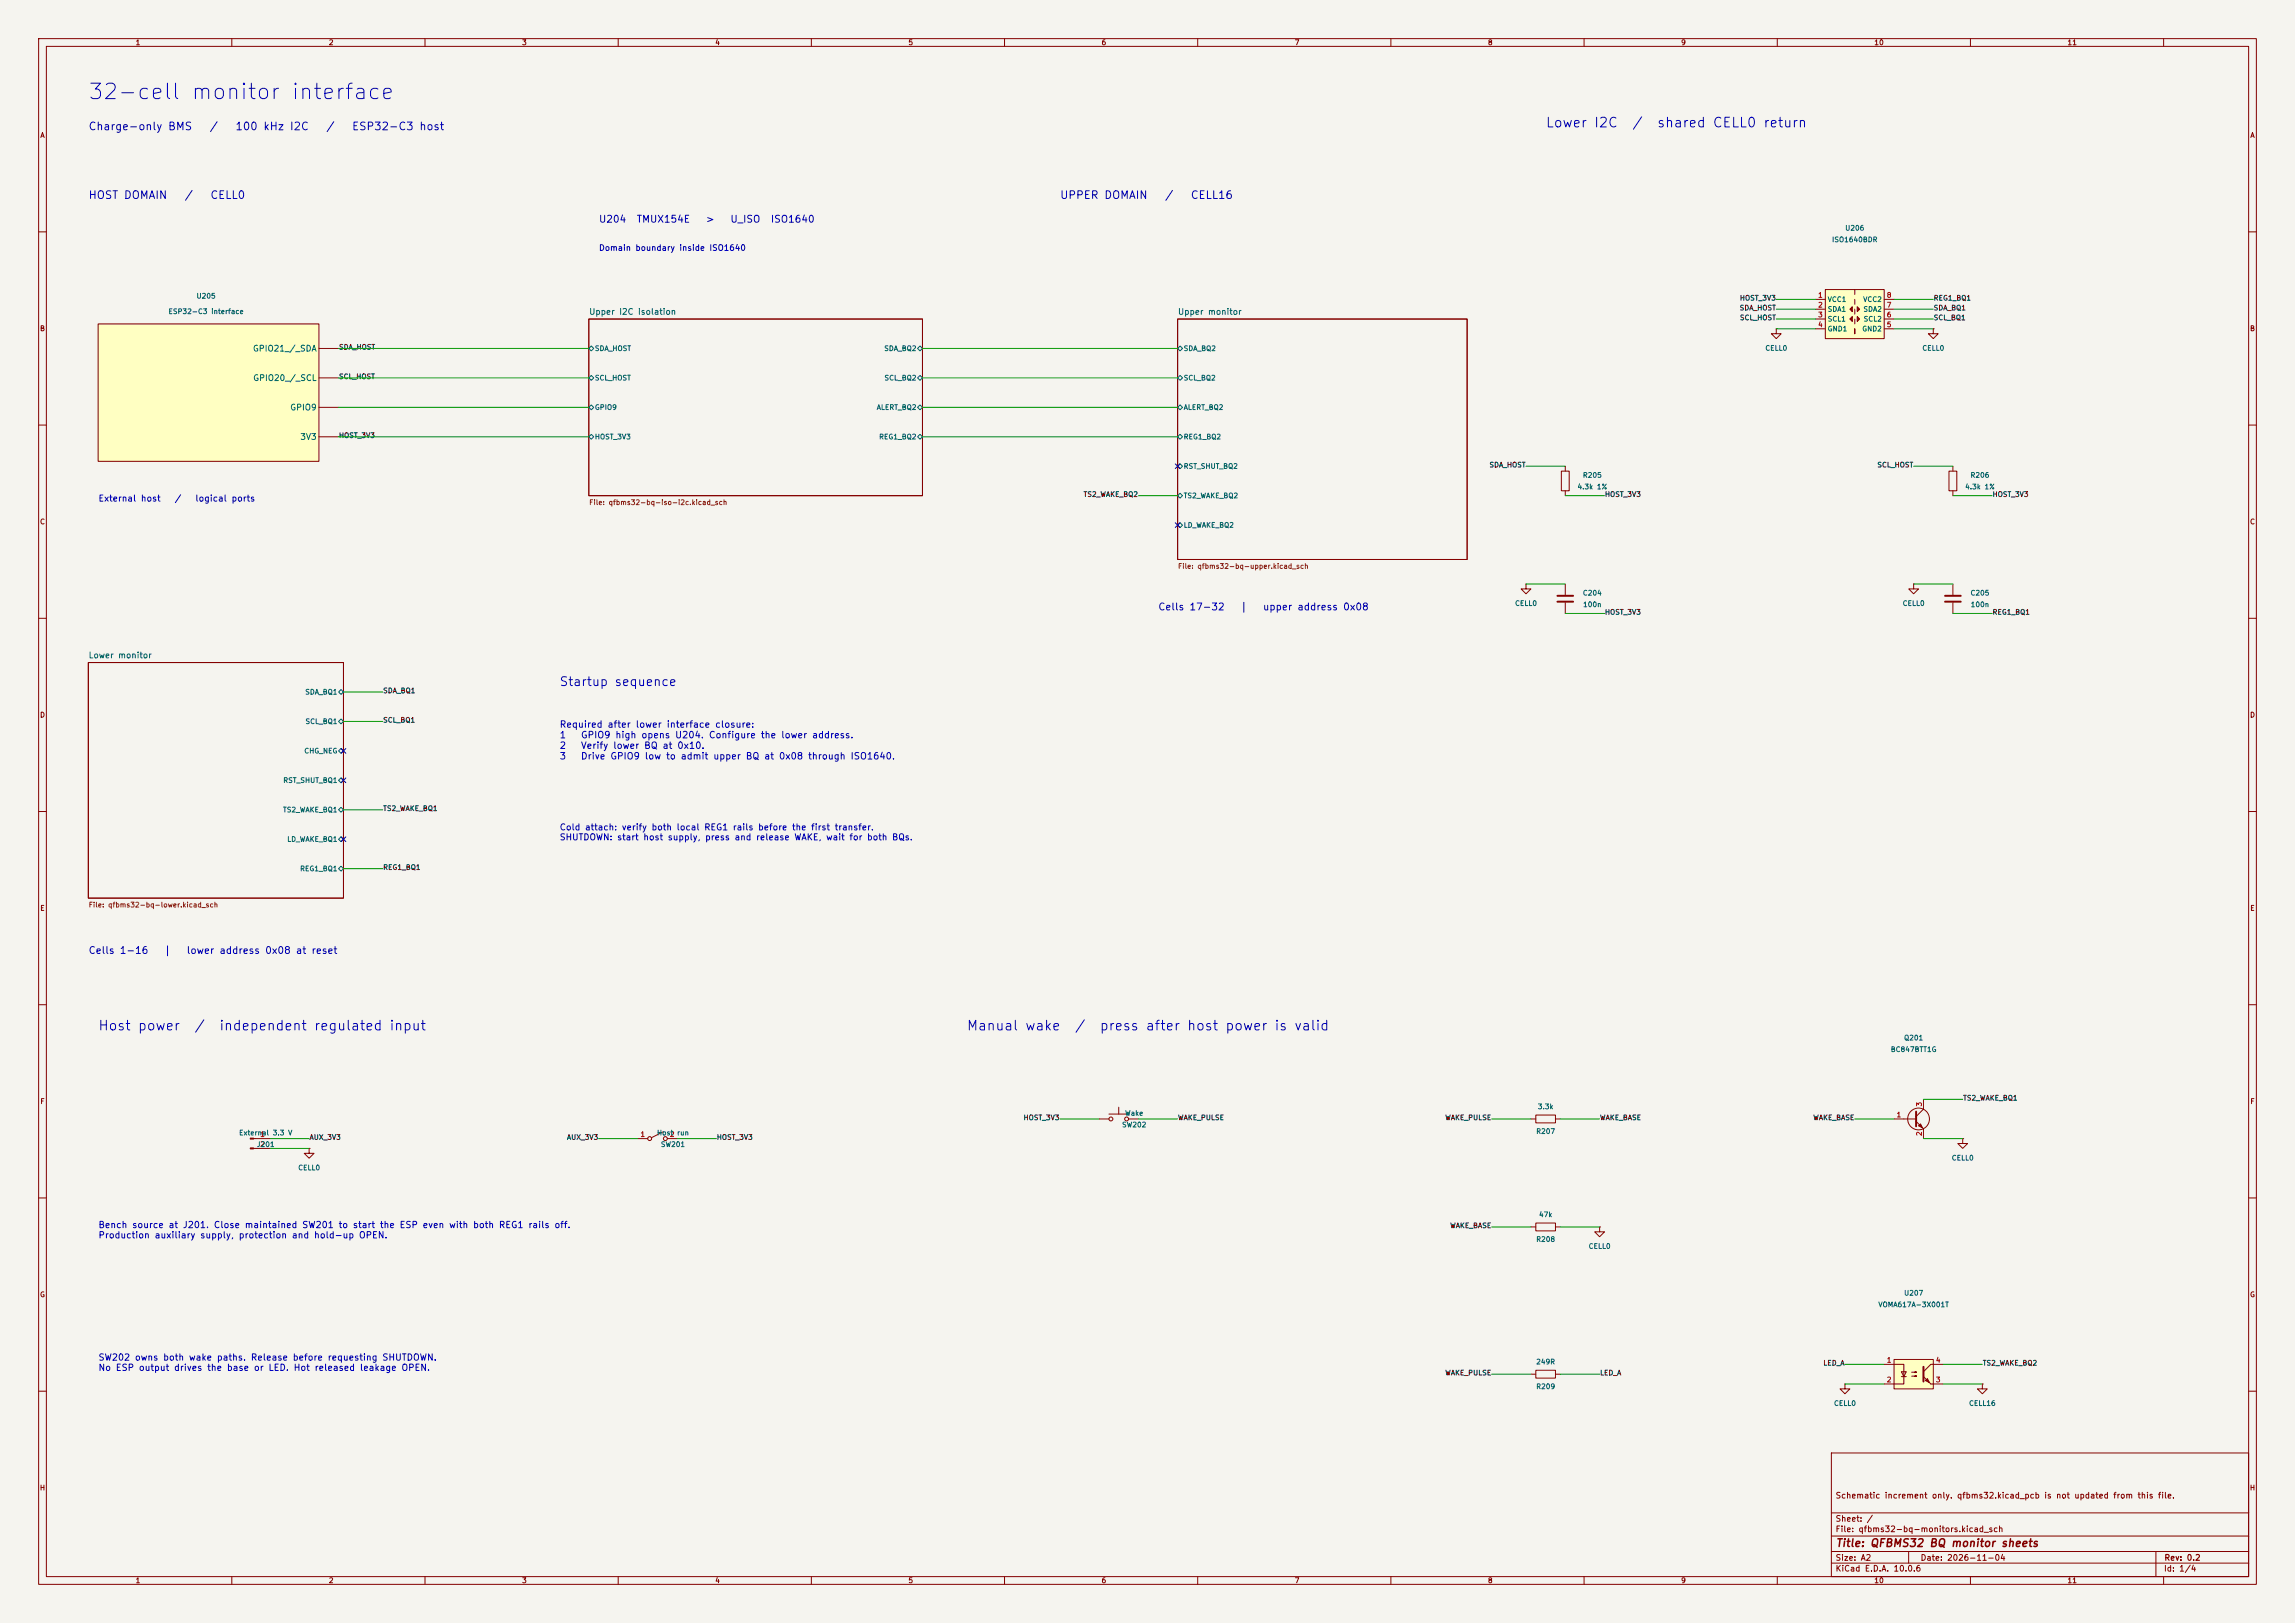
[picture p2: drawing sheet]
<svg xmlns="http://www.w3.org/2000/svg" width="594mm" height="420mm" viewBox="0 0 594 420" stroke-linecap="round" stroke-linejoin="round" font-family="sans-serif">
<defs><g id="words">
<text font-size="4" fill="#0000c2" x="22.6" y="26.7">32-cell monitor interface</text>
<g font-size="2.5" fill="#0000c2">
<text x="399.9" y="33.6">Lower I2C</text>
<text x="422.3" y="33.6">/</text>
<text x="428.7" y="33.6">shared CELL0 return</text>
<text x="25.3" y="267.3">Host power</text>
<text x="50.1" y="267.3">/</text>
<text x="56.6" y="267.3">independent regulated input</text>
<text x="250" y="267.3">Manual wake</text>
<text x="278" y="267.3">/</text>
<text x="284.4" y="267.3">press after host power is valid</text>
</g>
<text font-size="2.3" fill="#0000c2" x="144.7" y="178.1">Startup sequence</text>
<g font-size="2" fill="#0000c2">
<text x="22.8" y="34.2">Charge-only BMS</text>
<text x="54.1" y="34.2">/</text>
<text x="60.8" y="34.2">100 kHz I2C</text>
<text x="84.3" y="34.2">/</text>
<text x="91" y="34.2">ESP32-C3 host</text>
<text x="22.8" y="52">HOST DOMAIN</text>
<text x="47.6" y="52">/</text>
<text x="54.3" y="52">CELL0</text>
<text x="274.2" y="52">UPPER DOMAIN</text>
<text x="301.4" y="52">/</text>
<text x="308" y="52">CELL16</text>
</g>
<text font-size="2" fill="#840000" x="475" y="400.8">Title: QFBMS32 BQ monitor sheets</text>
<g font-size="1.8" fill="#0000c2">
<text x="154.9" y="58.1">U204</text>
<text x="164.6" y="58.1">TMUX154E</text>
<text x="182.5" y="58.1">&gt;</text>
<text x="188.9" y="58.1">U_ISO</text>
<text x="199.3" y="58.1">ISO1640</text>
<text x="299.6" y="158.4">Cells 17-32</text>
<text x="320.9" y="158.4">|</text>
<text x="326.7" y="158.4">upper address 0x08</text>
<text x="22.8" y="247.3">Cells 1-16</text>
<text x="42.3" y="247.3">|</text>
<text x="48.2" y="247.3">lower address 0x08 at reset</text>
</g>
<g font-size="1.7" fill="#0000c2">
<text x="144.7" y="188.7">Required after lower interface closure:</text>
<text x="144.7" y="191.5">1</text>
<text x="150.2" y="191.5">GPIO9 high opens U204. Configure the lower address.</text>
<text x="144.7" y="194.2">2</text>
<text x="144.7" y="196.9">3</text>
<text x="150.2" y="194.2">Verify lower BQ at 0x10.</text>
<text x="150.2" y="196.9">Drive GPIO9 low to admit upper BQ at 0x08 through ISO1640.</text>
</g>
<g font-size="1.6" fill="#0000c2">
<text x="25.3" y="130.2">External host</text>
<text x="45.1" y="130.2">/</text>
<text x="50.4" y="130.2">logical ports</text>
<text x="144.7" y="215.3">Cold attach: verify both local REG1 rails before the first transfer.</text>
<text x="144.7" y="217.8">SHUTDOWN: start host supply, press and release WAKE, wait for both BQs.</text>
<text x="25.3" y="318.2">Bench source at J201. Close maintained SW201 to start the ESP even with both REG1 rails off.</text>
<text x="25.3" y="320.9">Production auxiliary supply, protection and hold-up OPEN.</text>
<text x="25.3" y="352.5">SW202 owns both wake paths. Release before requesting SHUTDOWN.</text>
<text x="25.3" y="355.1">No ESP output drives the base or LED. Hot released leakage OPEN.</text>
</g>
<text font-size="1.5" fill="#0000c2" x="154.9" y="65.3">Domain boundary inside ISO1640</text>
<g font-size="1.5" fill="#006464">
<text x="152.3" y="81.8">Upper I2C isolation</text>
<text x="304.7" y="81.8">Upper monitor</text>
<text x="65.3" y="91.3">GPIO21_/_SDA</text>
<text x="65.4" y="98.9">GPIO20_/_SCL</text>
<text x="75" y="106.6">GPIO9</text>
<text x="77.6" y="114.2">3V3</text>
<text x="22.8" y="170.7">Lower monitor</text>
</g>
<g font-size="1.5" fill="#840000">
<text x="475" y="388.1">Schematic increment only. qfbms32.kicad_pcb is not updated from this file.</text>
<text x="475" y="394.1">Sheet: /</text>
<text x="475" y="396.8">File: qfbms32-bq-monitors.kicad_sch</text>
<text x="475" y="407">KiCad E.D.A. 10.0.6</text>
<text x="475" y="404.2">Size: A2</text>
<text x="497" y="404.2">Date: 2026-11-04</text>
<text x="560" y="407">Id: 1/4</text>
<text x="560.1" y="404.2">Rev: 0.2</text>
</g>
<g font-size="1.3" fill="#840000">
<text x="35" y="12">1</text>
<text x="85" y="12">2</text>
<text x="135" y="12">3</text>
<text x="185" y="12">4</text>
<text x="235" y="12">5</text>
<text x="285" y="12">6</text>
<text x="335" y="12">7</text>
<text x="385" y="12">8</text>
<text x="435" y="12">9</text>
<text x="485" y="12">10</text>
<text x="535" y="12">11</text>
<text x="10.3" y="36">A</text>
<text x="582.3" y="36">A</text>
<text x="10.2" y="86">B</text>
<text x="582.2" y="86">B</text>
<text x="10.2" y="136">C</text>
<text x="582.2" y="136">C</text>
<text x="10.2" y="186">D</text>
<text x="582.2" y="186">D</text>
<text x="10.3" y="236">E</text>
<text x="582.3" y="236">E</text>
<text x="10.3" y="286">F</text>
<text x="582.3" y="286">F</text>
<text x="10.2" y="336">G</text>
<text x="582.2" y="336">G</text>
<text x="10.2" y="386">H</text>
<text x="582.2" y="386">H</text>
<text x="35" y="410">1</text>
<text x="85" y="410">2</text>
<text x="135" y="410">3</text>
<text x="185" y="410">4</text>
<text x="235" y="410">5</text>
<text x="285" y="410">6</text>
<text x="335" y="410">7</text>
<text x="385" y="410">8</text>
<text x="435" y="410">9</text>
<text x="485" y="410">10</text>
<text x="535" y="410">11</text>
</g>
<g font-size="1.3" fill="#006464">
<text x="477.5" y="60">U206</text>
<text x="474" y="63">ISO1640BDR</text>
<text x="50.7" y="77.6">U205</text>
<text x="43.5" y="81.6">ESP32-C3 interface</text>
<text x="472.9" y="78.4">VCC1</text>
<text x="472.9" y="81">SDA1</text>
<text x="472.9" y="83.5">SCL1</text>
<text x="482.1" y="78.4">VCC2</text>
<text x="482.2" y="81">SDA2</text>
<text x="482.2" y="83.5">SCL2</text>
<text x="472.9" y="86.1">GND1</text>
<text x="481.9" y="86.1">GND2</text>
<text x="153.8" y="91.1">SDA_HOST</text>
<text x="228.7" y="91.1">SDA_BQ2</text>
<text x="306.2" y="91.1">SDA_BQ2</text>
<text x="456.8" y="91.1">CELL0</text>
<text x="497.4" y="91.1">CELL0</text>
<text x="153.8" y="98.8">SCL_HOST</text>
<text x="228.8" y="98.8">SCL_BQ2</text>
<text x="306.2" y="98.8">SCL_BQ2</text>
<text x="153.8" y="106.4">GPIO9</text>
<text x="226.8" y="106.4">ALERT_BQ2</text>
<text x="306.2" y="106.4">ALERT_BQ2</text>
<text x="153.8" y="114">HOST_3V3</text>
<text x="227.4" y="114">REG1_BQ2</text>
<text x="306.2" y="114">REG1_BQ2</text>
<text x="306.2" y="121.6">RST_SHUT_BQ2</text>
<text x="409.6" y="123.9">R205</text>
<text x="509.9" y="123.9">R206</text>
<text x="306.2" y="129.2">TS2_WAKE_BQ2</text>
<text x="408.2" y="126.9">4.3k 1%</text>
<text x="508.5" y="126.9">4.3k 1%</text>
<text x="306.2" y="136.9">LD_WAKE_BQ2</text>
<text x="409.6" y="154.4">C204</text>
<text x="509.9" y="154.4">C205</text>
<text x="392" y="157.1">CELL0</text>
<text x="409.6" y="157.4">100n</text>
<text x="492.3" y="157.1">CELL0</text>
<text x="509.9" y="157.4">100n</text>
<text x="78.9" y="180">SDA_BQ1</text>
<text x="78.9" y="187.7">SCL_BQ1</text>
<text x="78.6" y="195.3">CHG_NEG</text>
<text x="73.2" y="202.9">RST_SHUT_BQ1</text>
<text x="73.1" y="210.5">TS2_WAKE_BQ1</text>
<text x="74.2" y="218.1">LD_WAKE_BQ1</text>
<text x="77.5" y="225.8">REG1_BQ1</text>
<text x="492.7" y="269.5">Q201</text>
<text x="489.2" y="272.5">BC847BTT1G</text>
<text x="397.9" y="287.3">3.3k</text>
<text x="290.3" y="292">SW202</text>
<text x="291.1" y="289">Wake</text>
<text x="397.5" y="293.7">R207</text>
<text x="61.7" y="294.1">External 3.3 V</text>
<text x="66.3" y="297.1">J201</text>
<text x="169.9" y="294.1">Host run</text>
<text x="170.9" y="297.1">SW201</text>
<text x="77" y="303.1">CELL0</text>
<text x="505" y="300.6">CELL0</text>
<text x="398.2" y="315.3">47k</text>
<text x="397.5" y="321.7">R208</text>
<text x="411.1" y="323.5">CELL0</text>
<text x="492.7" y="335.6">U207</text>
<text x="486" y="338.6">VOMA617A-3X001T</text>
<text x="397.5" y="353.4">249R</text>
<text x="397.5" y="359.8">R209</text>
<text x="474.6" y="364.1">CELL0</text>
<text x="509.5" y="364.1">CELL16</text>
</g>
<g font-size="1.3" fill="#a90000">
<text x="470.4" y="77.3">1</text>
<text x="488.2" y="77.3">8</text>
<text x="470.4" y="79.9">2</text>
<text x="470.4" y="82.4">3</text>
<text x="488.2" y="82.4">6</text>
<text x="488.2" y="79.9">7</text>
<text x="470.4" y="85">4</text>
<text x="488.2" y="85">5</text>
<text x="497.7" y="286.5" transform="rotate(-90 497.7 286.5)">3</text>
<text x="490.8" y="289.4">1</text>
<text x="67.2" y="294.5">1</text>
<text x="67.2" y="297">2</text>
<text x="165.6" y="294.5">1</text>
<text x="173.3" y="294.5">2</text>
<text x="497.7" y="294.1" transform="rotate(-90 497.7 294.1)">2</text>
<text x="488.2" y="352.9">1</text>
<text x="500.9" y="352.9">4</text>
<text x="488.2" y="358">2</text>
<text x="500.9" y="358">3</text>
</g>
<g font-size="1.3" fill="#0f0f0f">
<text x="450.1" y="80.6">SDA_HOST</text>
<text x="450.2" y="78.1">HOST_3V3</text>
<text x="450.2" y="83.2">SCL_HOST</text>
<text x="500.4" y="83.2">SCL_BQ1</text>
<text x="500.4" y="80.6">SDA_BQ1</text>
<text x="500.4" y="78.1">REG1_BQ1</text>
<text x="87.6" y="90.8">SDA_HOST</text>
<text x="87.6" y="98.4">SCL_HOST</text>
<text x="87.6" y="113.6">HOST_3V3</text>
<text x="385.4" y="121.3">SDA_HOST</text>
<text x="485.8" y="121.3">SCL_HOST</text>
<text x="280.3" y="128.9">TS2_WAKE_BQ2</text>
<text x="415.3" y="128.9">HOST_3V3</text>
<text x="515.6" y="128.9">HOST_3V3</text>
<text x="415.3" y="159.4">HOST_3V3</text>
<text x="515.6" y="159.4">REG1_BQ1</text>
<text x="99" y="179.7">SDA_BQ1</text>
<text x="99" y="187.3">SCL_BQ1</text>
<text x="99" y="210.2">TS2_WAKE_BQ1</text>
<text x="99" y="225.4">REG1_BQ1</text>
<text x="508" y="285.1">TS2_WAKE_BQ1</text>
<text x="264.8" y="290.2">HOST_3V3</text>
<text x="304.8" y="290.2">WAKE_PULSE</text>
<text x="373.9" y="290.2">WAKE_PULSE</text>
<text x="414" y="290.2">WAKE_BASE</text>
<text x="469.2" y="290.2">WAKE_BASE</text>
<text x="80" y="295.3">AUX_3V3</text>
<text x="146.6" y="295.3">AUX_3V3</text>
<text x="185.4" y="295.3">HOST_3V3</text>
<text x="375.2" y="318.1">WAKE_BASE</text>
<text x="471.8" y="353.7">LED_A</text>
<text x="513.1" y="353.7">TS2_WAKE_BQ2</text>
<text x="373.9" y="356.2">WAKE_PULSE</text>
<text x="414" y="356.2">LED_A</text>
</g>
<g font-size="1.3" fill="#725600">
<text x="152.4" y="131">File: qfbms32-bq-iso-i2c.kicad_sch</text>
<text x="304.8" y="147.5">File: qfbms32-bq-upper.kicad_sch</text>
<text x="22.8" y="235.1">File: qfbms32-bq-lower.kicad_sch</text>
</g>
</g></defs>
<path d="M0 0h594v420h-594z" fill="#f5f4ef" stroke="#f5f4ef" stroke-width=".26"/>
<g fill="none" stroke="#840000" stroke-width=".26">
<path d="M10 10h574v400h-574zM12 12h570v396h-570zM60 10v2M110 10v2M160 10v2M210 10v2M260 10v2M310 10v2M360 10v2M410 10v2M460 10v2M510 10v2"/>
<path d="M560 10v2M10 60h2M582 60h2M152.4 82.6h86.4v45.7h-86.4zM304.8 82.6h74.9v62.2h-74.9zM10 110h2M582 110h2M495.3 151.1v1.3h1.3l-1.3 1.3-1.3-1.3h1.3M495.3 151.1h.1M10 160h2M22.9 171.5h66v60.9h-66zM582 160h2"/>
<path d="M10 210h2M582 210h2M10 260h2M582 260h2M10 310h2M582 310h2M10 360h2M474 376h108v32h-108zM582 360h2M474 397.5h108M474 391.5h108M60 408v2"/>
<path d="M110 408v2M160 408v2M210 408v2M260 408v2M310 408v2M360 408v2M410 408v2M460 408v2M474 404.5h108M474 401.5h108M494 401.5v3M510 408v2"/>
<path d="M558 401.5v6.5M560 408v2"/>
</g>
<g fill="none" stroke="#006464" stroke-width=".26">
<path d="M152.4 90.2l.6-.7 .7 .7-.7 .6zM152.4 97.8l.6-.6 .7 .6-.7 .6zM237.5 90.2l.6-.7 .7 .7-.7 .6zM237.5 97.8l.6-.6 .7 .6-.7 .6zM304.8 90.2l.6-.7 .7 .7-.7 .6zM304.8 97.8l.6-.6 .7 .6-.7 .6zM152.4 105.4l.6-.6 .7 .6-.7 .6zM152.4 113l.6-.6 .7 .6-.7 .7zM237.5 105.4l.6-.6 .7 .6-.7 .6zM237.5 113l.6-.6 .7 .6-.7 .7zM304.8 105.4l.6-.6 .7 .6-.7 .6zM304.8 113l.6-.6 .7 .6-.7 .7z"/>
<path d="M304.8 120.7l.6-.7 .7 .7-.7 .6zM304.8 128.3l.6-.7 .7 .7-.7 .6zM305.4 135.3l.7 .6-.7 .6-.6-.6zM87.6 179.1l.7-.7 .6 .7-.6 .6zM87.6 194.3l.7-.6 .6 .6-.6 .6zM88.3 186.1l.6 .6-.6 .6-.7-.6zM87.6 201.9l.7-.6 .6 .6-.6 .7zM87.6 217.2l.7-.7 .6 .7-.6 .6zM88.3 208.9l.6 .7-.6 .6-.7-.6zM87.6 224.8l.7-.6 .6 .6-.6 .6z"/>
</g>
<path d="M472.4 74.9h15.3v12.7h-15.3z" fill="#ffffc2"/>
<g fill="none" stroke="#840000" stroke-width=".26">
<path d="M469.9 77.5h2.5M472.4 74.9h15.3v12.7h-15.3zM480.1 74.9v1.3M480.1 77.5v1.2M487.7 77.5h2.5M459.7 85.1v1.3h1.3l-1.3 1.2-1.2-1.2h1.2M459.7 85.1h.1M469.9 80h2.5M469.9 82.6h2.5M469.9 85.1h2.5M480.1 85.1v1.3zM480.1 80v1.3"/>
<path d="M480.1 82.6v1.2M487.7 80h2.5M487.7 82.6h2.5M487.7 85.1h2.5M395 151.1v1.3h1.2l-1.2 1.3-1.3-1.3h1.3M395 151.1h.1M513.1 358.1v1.3h1.2l-1.2 1.3-1.3-1.3h1.3M513.1 358.1h.1"/>
</g>
<g fill="#840000" stroke="#840000" stroke-width=".26">
<path d="M478.8 80l.6-.6v1.2z"/>
<path d="M480.7 79.4l.6 .6-.6 .6z"/>
<path d="M480.7 81.9l.6 .7-.6 .6z"/>
<path d="M478.8 82.6l.6-.7v1.3z"/>
</g>
<path d="M25.4 83.8h57.1v35.6h-57.1z" fill="#ffffc2"/>
<path d="M25.4 83.8h57.1v35.6h-57.1zM82.5 90.2h5.1M82.5 97.8h5.1M82.5 105.4h5.1M82.5 113h5.1M504.4 121.9h2.1v5.1h-2.1zM505.5 120.7v1.2M505.5 127v1.3M505.5 151.1v2.8M505.5 156v2.8" fill="none" stroke="#840000" stroke-width=".26"/>
<path d="M503.4 154.2h4.1M503.4 155.7h4.1" fill="none" stroke="#840000" stroke-width=".51"/>
<path d="M490.2 351.8h10.2v7.6h-10.2z" fill="#ffffc2"/>
<g fill="none" stroke="#840000" stroke-width=".26">
<path d="M500.4 85.1v1.3h1.2l-1.2 1.2-1.3-1.2h1.3M500.4 85.1h.1M404.1 121.9h2v5.1h-2zM405.1 120.7v1.2M405.1 127v1.3M405.1 151.1v2.8M405.1 156v2.8M65.6 294.6h4.2M65.6 297.2h4.2M80 297.2v1.3h1.3l-1.3 1.2-1.3-1.2h1.3M80 297.2h.1M165.1 294.6h2.5"/>
<path d="M171.7 292.9l-3 1.5M172.7 294.6h2.6M284.5 289.6h2.5M287 288.3h5.1M289.6 286.5v1.8M292.1 289.6h2.5M396.2 289.6h1.3M397.5 288.5h5.1v2.1h-5.1zM402.6 289.6h1.3M490.2 289.6h5.7M495.9 290.2l1.9 1.9v2.5M497.8 284.5v2.5l-1.9 1.9"/>
<path d="M508 294.6v1.3h1.3l-1.3 1.3-1.3-1.3h1.3M508 294.6h.1M396.2 317.5h1.3M397.5 316.5h5.1v2h-5.1zM402.6 317.5h1.3M414 317.5v1.3h1.3l-1.3 1.2-1.3-1.2h1.3M414 317.5h.1M396.2 355.6h1.3M397.5 354.6h5.1v2h-5.1zM402.6 355.6h1.3M477.5 358.1v1.3h1.3l-1.3 1.3-1.3-1.3h1.3M477.5 358.1h.1"/>
<path d="M487.7 353.1h5.1v3.1M490.2 351.8h10.2v7.6h-10.2zM492.1 355h1.3l-.6 1.2zM492.1 356.2h1.3M492.8 356.2v1.9h-5.1M494.8 355.1h1.3M494.8 356.1h1.3M499.7 358.1h3.2M502.9 353.1h-3.2l-1.9 1.9"/>
<circle cx="168.1" cy="294.6" r=".51"/>
<circle cx="172.2" cy="294.6" r=".51"/>
<circle cx="287.5" cy="289.6" r=".51"/>
<circle cx="291.6" cy="289.6" r=".51"/>
<circle cx="496.6" cy="289.6" r="2.82"/>
</g>
<path d="M403.1 154.2h4.1M403.1 155.7h4.1M495.9 287.7v3.8M497.8 353.7v3.8" fill="none" stroke="#840000" stroke-width=".51"/>
<g fill="#840000" stroke="#840000" stroke-width=".26">
<path d="M498.3 357.3l.6-.6 .5 1.1z"/>
<path d="M497.8 356.2l1.9 1.9z"/>
<path d="M496.6 291.3l.5-.5 .5 1z"/>
<path d="M64.8 294.5h.8v.3h-.8z"/>
<path d="M64.8 297.1h.8v.2h-.8z"/>
</g>
<g fill="none" stroke="#009600" stroke-width=".26">
<path d="M459.7 77.5h10.2M490.2 77.5h10.2M87.6 97.8h64.8M87.6 90.2h64.8M238.8 97.8h66M238.8 90.2h66M459.7 80h10.2M459.7 82.6h10.2M459.7 85.1h10.2M490.2 80h10.2M490.2 82.6h10.2M490.2 85.1h10.2"/>
<path d="M87.6 105.4h64.8M87.6 113h64.8M238.8 105.4h66M238.8 113h66M294.6 128.3h10.2M395 120.7h10.1M405.1 128.3h10.2M495.3 120.7h10.2M505.5 128.3h10.1M395 151.1h10.1M405.1 158.8h10.2M495.3 151.1h10.2"/>
<path d="M505.5 158.8h10.1M88.9 179.1h10.2M88.9 186.7h10.2M88.9 209.6h10.2M88.9 224.8h10.2M69.8 294.6h10.2M69.8 297.2h10.2M154.9 294.6h10.2M175.3 294.6h10.1M274.3 289.6h10.2M294.6 289.6h10.2M386.1 289.6h10.1"/>
<path d="M403.9 289.6h10.1M480.1 289.6h10.1M497.8 294.6h10.2M497.8 284.5h10.2M386.1 317.5h10.1M403.9 317.5h10.1M386.1 355.6h10.1M403.9 355.6h10.1M477.5 353.1h10.2M477.5 358.1h10.2M502.9 353.1h10.2M502.9 358.1h10.2"/>
</g>
<path d="M304.2 135.3l1.2 1.2M304.2 120l1.2 1.3M305.4 135.3l-1.2 1.2M305.4 120l-1.2 1.3M88.3 193.7l1.2 1.2M89.5 193.7l-1.2 1.2M88.3 216.6l1.2 1.2M88.3 201.3l1.2 1.2M89.5 216.6l-1.2 1.2M89.5 201.3l-1.2 1.2" fill="none" stroke="#000084" stroke-width=".26"/>
<use href="#words"/>
</svg>
